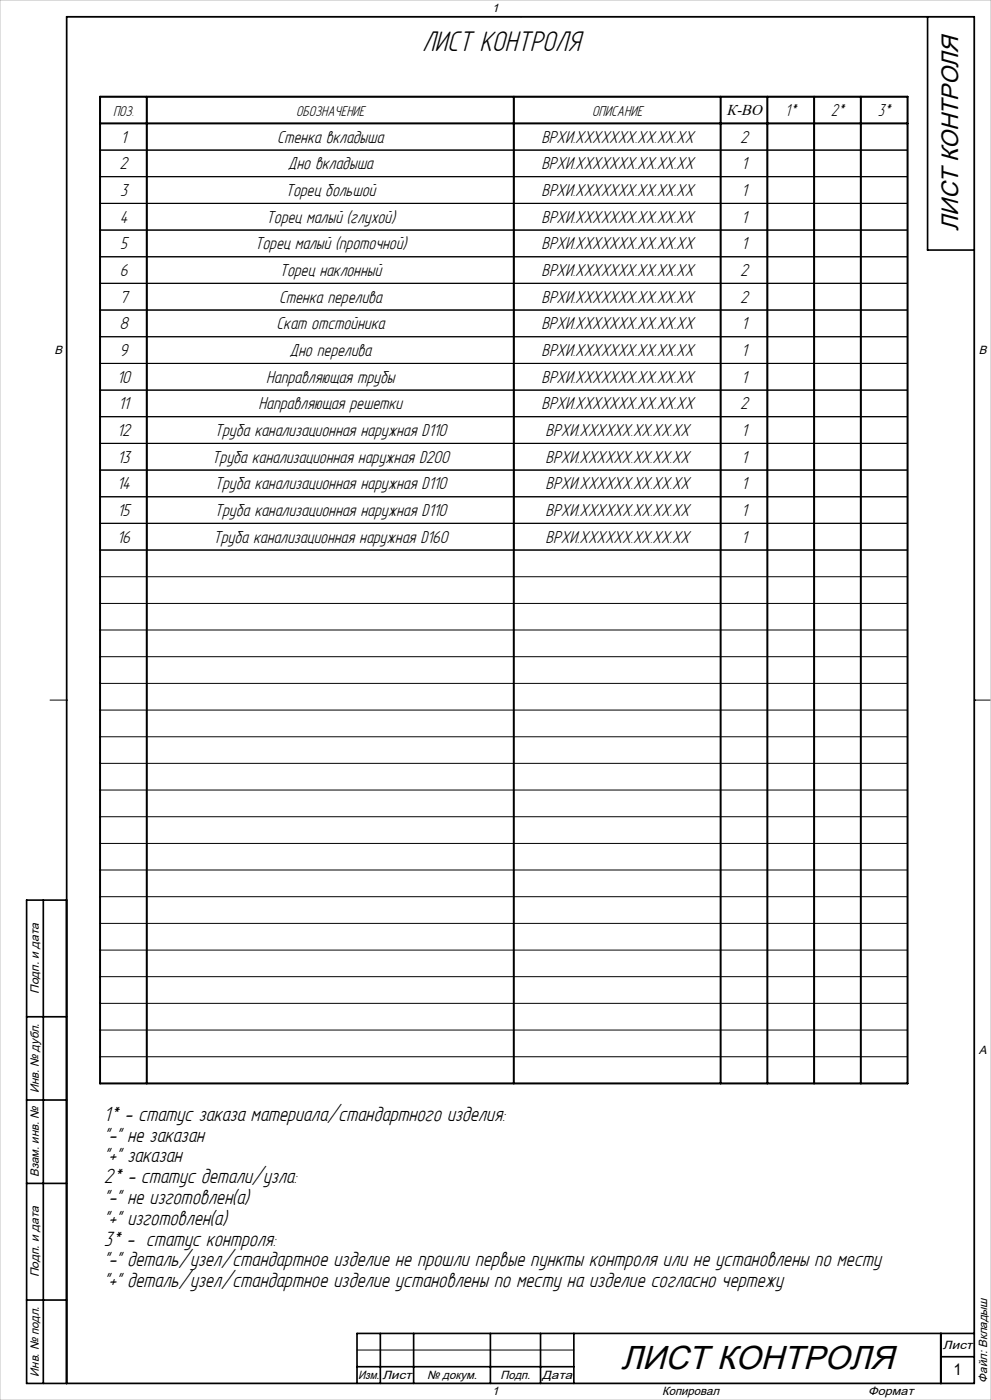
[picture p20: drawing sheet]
<svg xmlns="http://www.w3.org/2000/svg" width="297mm" height="420mm" viewBox="0 0 297 420" stroke-linecap="round" stroke-linejoin="round" font-family="sans-serif">
<defs><g id="words">
<text font-size="10" x="186.1" y="410.6">ЛИСТ КОНТРОЛЯ</text>
<text font-size="9.5" x="126.5" y="15.3">ЛИСТ КОНТРОЛЯ</text>
<text font-size="7.1" x="287.2" y="69.2" transform="rotate(-90 287.2 69.2)">ЛИСТ КОНТРОЛЯ</text>
<g font-size="6.9">
<text x="31.1" y="336.2">1* - статус заказа материала/стандартного изделия:</text>
<text x="31.1" y="342.5">&quot;-&quot; не заказан</text>
<text x="31.1" y="348.7">&quot;+&quot; заказан</text>
<text x="31.1" y="355">2* - статус детали/узла:</text>
<text x="31.1" y="361.2">&quot;-&quot; не изготовлен(а)</text>
<text x="31.1" y="367.5">&quot;+&quot; изготовлен(а)</text>
<text x="31.1" y="373.7">3* - статус контроля:</text>
<text x="31.1" y="379.9">&quot;-&quot; деталь/узел/стандартное изделие не прошли первые пункты контроля или не установлены по месту</text>
<text x="31.1" y="386.2">&quot;+&quot; деталь/узел/стандартное изделие установлены по месту на изделие согласно чертежу</text>
</g>
<g font-size="5.8">
<text x="235.3" y="34.9">1*</text>
<text x="249" y="34.9">2*</text>
<text x="263.1" y="34.9">3*</text>
<text x="36.2" y="42.9">1</text>
<text x="83.1" y="42.9">Стенка вкладыша</text>
<text x="162.2" y="42.9">ВРХИ.XXXXXXX.XX.XX.XX</text>
<text x="221.9" y="42.9">2</text>
<text x="35.9" y="50.8">2</text>
<text x="86.3" y="50.8">Дно вкладыша</text>
<text x="162.2" y="50.8">ВРХИ.XXXXXXX.XX.XX.XX</text>
<text x="222.2" y="50.8">1</text>
<text x="36" y="58.8">3</text>
<text x="85.5" y="58.8">Торец большой</text>
<text x="162.2" y="58.8">ВРХИ.XXXXXXX.XX.XX.XX</text>
<text x="222.2" y="58.8">1</text>
<text x="35.9" y="66.8">4</text>
<text x="79.8" y="66.8">Торец малый (глухой)</text>
<text x="162.2" y="66.8">ВРХИ.XXXXXXX.XX.XX.XX</text>
<text x="222.2" y="66.8">1</text>
<text x="36" y="74.8">5</text>
<text x="76.4" y="74.8">Торец малый (проточной)</text>
<text x="162.3" y="74.8">ВРХИ.XXXXXXX.XX.XX.XX</text>
<text x="222.2" y="74.8">1</text>
<text x="35.9" y="82.8">6</text>
<text x="83.7" y="82.8">Торец наклонный</text>
<text x="162.3" y="82.8">ВРХИ.XXXXXXX.XX.XX.XX</text>
<text x="221.9" y="82.8">2</text>
<text x="35.9" y="90.8">7</text>
<text x="83.6" y="90.8">Стенка перелива</text>
<text x="162.3" y="90.8">ВРХИ.XXXXXXX.XX.XX.XX</text>
<text x="221.9" y="90.8">2</text>
<text x="35.9" y="98.8">8</text>
<text x="82.9" y="98.8">Скат отстойника</text>
<text x="162.2" y="98.8">ВРХИ.XXXXXXX.XX.XX.XX</text>
<text x="222.2" y="98.8">1</text>
<text x="35.9" y="106.8">9</text>
<text x="86.8" y="106.8">Дно перелива</text>
<text x="162.2" y="106.8">ВРХИ.XXXXXXX.XX.XX.XX</text>
<text x="222.2" y="106.8">1</text>
<text x="35.1" y="114.8">10</text>
<text x="79.8" y="114.8">Направляющая трубы</text>
<text x="162.2" y="114.8">ВРХИ.XXXXXXX.XX.XX.XX</text>
<text x="222.2" y="114.8">1</text>
<text x="35.5" y="122.8">11</text>
<text x="77.5" y="122.8">Направляющая решетки</text>
<text x="162.2" y="122.8">ВРХИ.XXXXXXX.XX.XX.XX</text>
<text x="221.9" y="122.8">2</text>
<text x="35.1" y="130.8">12</text>
<text x="64.3" y="130.8">Труба канализационная наружная D110</text>
<text x="163.5" y="130.8">ВРХИ.XXXXXX.XX.XX.XX</text>
<text x="222.2" y="130.8">1</text>
<text x="35.2" y="138.8">13</text>
<text x="63.5" y="138.8">Труба канализационная наружная D200</text>
<text x="163.5" y="138.8">ВРХИ.XXXXXX.XX.XX.XX</text>
<text x="222.2" y="138.8">1</text>
<text x="35.1" y="146.8">14</text>
<text x="64.3" y="146.8">Труба канализационная наружная D110</text>
<text x="163.5" y="146.8">ВРХИ.XXXXXX.XX.XX.XX</text>
<text x="222.3" y="146.8">1</text>
<text x="35.2" y="154.8">15</text>
<text x="64.3" y="154.8">Труба канализационная наружная D110</text>
<text x="163.5" y="154.8">ВРХИ.XXXXXX.XX.XX.XX</text>
<text x="222.3" y="154.8">1</text>
<text x="35.1" y="162.8">16</text>
<text x="63.9" y="162.8">Труба канализационная наружная D160</text>
<text x="163.5" y="162.8">ВРХИ.XXXXXX.XX.XX.XX</text>
<text x="222.3" y="162.8">1</text>
</g>
<g font-size="4.8">
<text x="177.5" y="34.7">ОПИСАНИЕ</text>
<text x="285.8" y="412.6">1</text>
</g>
<g font-size="4.7">
<text x="33.9" y="34.8">ПОЗ.</text>
<text x="88.8" y="34.8">ОБОЗНАЧЕНИЕ</text>
<text x="217.8" y="34.6">К-ВО</text>
</g>
<g font-size="3.6">
<text x="147.5" y="3.6">1</text>
<text x="16.4" y="106.1">B</text>
<text x="293.4" y="106.1">B</text>
<text x="11.6" y="298.1" transform="rotate(-90 11.6 298.1)">Подп. и дата</text>
<text x="293.4" y="316.1">A</text>
<text x="11.6" y="328" transform="rotate(-90 11.6 328)">Инв. № дубл.</text>
<text x="11.6" y="353" transform="rotate(-90 11.6 353)">Взам. инв. №</text>
<text x="11.6" y="383.1" transform="rotate(-90 11.6 383.1)">Подп. и дата</text>
<text x="282.6" y="404.6">Лист</text>
<text x="11.6" y="413" transform="rotate(-90 11.6 413)">Инв. № подл.</text>
<text x="107.3" y="413.6">Изм.</text>
<text x="114.7" y="413.6">Лист</text>
<text x="128" y="413.6">№ докум.</text>
<text x="150" y="413.6">Подп.</text>
<text x="162.5" y="413.6">Дата</text>
<text x="147.5" y="418.6">1</text>
<text x="198.5" y="418.6">Копировал</text>
<text x="260.2" y="418.6">Формат</text>
<text x="295.9" y="414.7" transform="rotate(-90 295.9 414.7)">Файл: Вкладыш</text>
</g>
</g></defs>
<g fill="none" stroke="#000" stroke-width=".3">
<path d="M20 5h272v410h-272zM156 5h.1M30 29h242v136h-242zM30 37h242M44 29v136M154 29v136M216 29v136M230 29v136M244 29v136M258 29v136M30 45h242M30 53h242"/>
<path d="M30 61h242M30 69h242M30 77h242M30 85h242M30 93h242M30 101h242M30 109h242M30 117h242M30 125h242M30 133h242M30 141h242M30 157h242"/>
<path d="M272 149h-242M30 173h242M30 181h242M30 189h242M30 197h242M15 210h5M20 210h.1M30 205h242M30 213h242M292 210h.1M292 210h5M30 221h242"/>
<path d="M30 229h242M30 237h242M30 245h242M30 253h242M30 261h242M30 269h242M30 277h242M30 285h242M30 293h242M30 301h242M30 309h242M30 317h242"/>
<path d="M107 405h65M156 415h.1"/>
</g>
<path d="M30 29h242v296h-242zM30 37h242M44 29v296M154 29v296M216 29v296M230 29v296M244 29v296M258 29v296M20 270v145M282 400v15" fill="none" stroke="#000" stroke-width=".6"/>
<g fill="none" stroke="#000" stroke-width=".5">
<path d="M278 5v70h14M13 270v145M20 270h-12v145h284v-410h-272v410M8 305h12M8 330h12M8 355h12M8 390h12M107 410h65M114 400v15M124 400v15M147 400v15M162 400v15"/>
<path d="M172 400v15M282 400v15M282 407h10M292 400h-185v15"/>
</g>
<path d="M0 0h297v420h-297z" fill="none" stroke="#c0c0c0" stroke-width=".3"/>
<use href="#words"/>
</svg>
